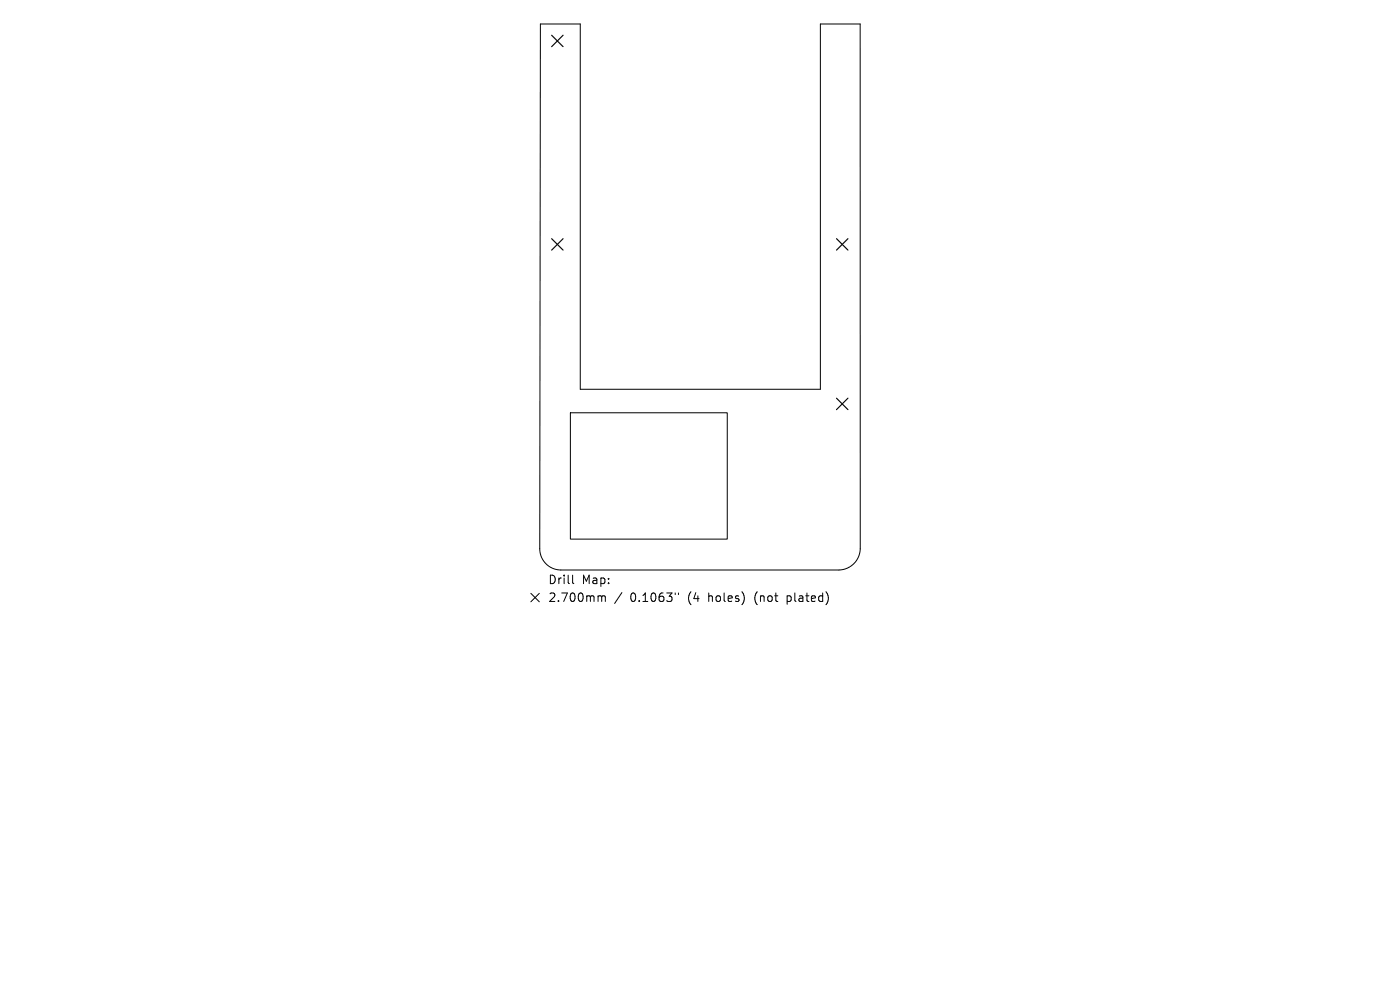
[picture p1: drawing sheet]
<svg xmlns="http://www.w3.org/2000/svg" width="297mm" height="210mm" viewBox="0 0 297 210" stroke-linecap="round" stroke-linejoin="round" font-family="sans-serif">
<defs><g id="words">
<g font-size="2.5">
<text x="116.2" y="124.2">Drill</text>
<text x="123.4" y="124.2">Map:</text>
<text x="116.2" y="127.9">2.700mm</text>
<text x="133.7" y="127.9">0.1063&quot;</text>
<text x="146.1" y="127.9">(4</text>
<text x="150.5" y="127.9">holes)</text>
<text x="160.5" y="127.9">(not</text>
<text x="167.5" y="127.9">plated)</text>
</g>
</g></defs>
<path d="M114.6 5.1h8.5v77.5h50.9v-77.5h8.5v111.3a4.6 4.6 0 0 1-4.5 4.5h-59a4.5 4.5 0 0 1-4.5-4.5zM121 87.6h33.3v26.8h-33.3zM112.6 125.9l1.8 1.8M114.4 125.9l-1.8 1.8M121.5 122v1.6l.2 .2M127.1 126.4l.5 .1v.1M127.6 126.6l.3-.2 .4 .1 .1 1.1M127.6 126.6v1M131.9 125.7l-1.5 2.3M143.2 125.8v.3M143.9 125.8v.3" fill="none" stroke="#000" stroke-width=".21"/>
<path d="M117 7.5l2.5 2.4M119.5 7.5l-2.5 2.4M117 50.6l2.5 2.5M119.5 50.6l-2.5 2.5M177.5 50.6l2.4 2.5M179.9 50.6l-2.4 2.5M177.5 84.5l2.4 2.4M179.9 84.5l-2.4 2.4" fill="none" stroke="#000" stroke-width=".24"/>
<use href="#words"/>
</svg>
